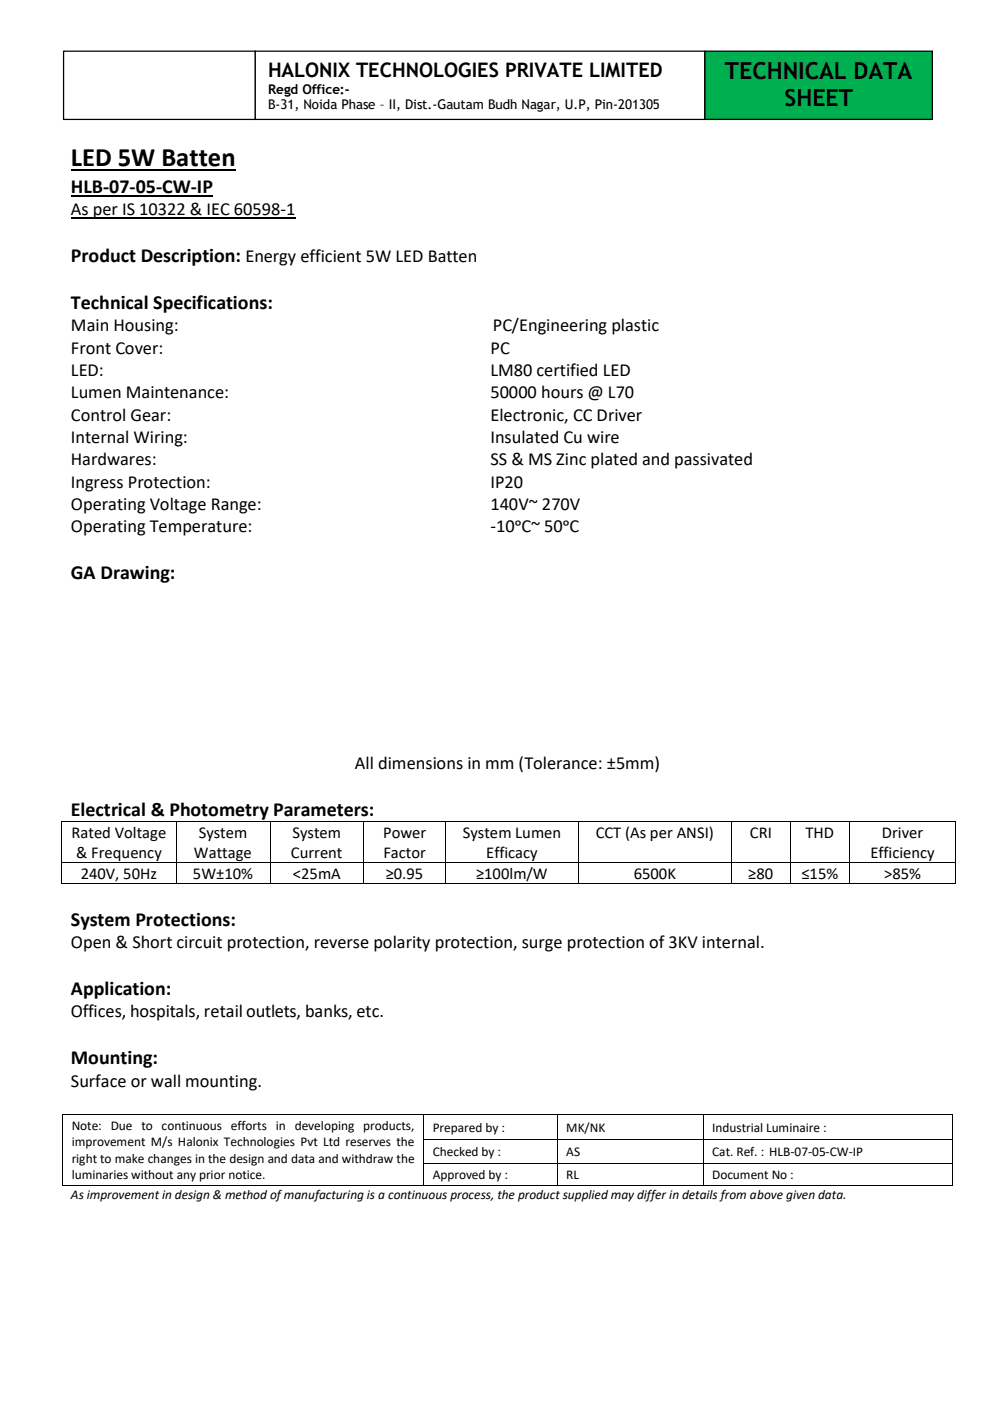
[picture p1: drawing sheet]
<svg xmlns="http://www.w3.org/2000/svg" width="210mm" height="297mm" viewBox="0 0 210 297" stroke-linecap="round" stroke-linejoin="round" font-family="sans-serif">
<defs><g id="words">
<text font-size="5.6" x="15" y="35.3">LED 5W Batten</text>
<g font-size="5">
<text x="153.7" y="16.7">TECHNICAL DATA</text>
<text x="166.3" y="22.4">SHEET</text>
</g>
<g font-size="4.2">
<text x="56.8" y="16.3">HALONIX TECHNOLOGIES PRIVATE LIMITED</text>
<text x="15" y="40.9">HLB-07-05-CW-IP</text>
<text x="15" y="55.5">Product Description: Energy efficient 5W LED Batten</text>
<text x="15" y="65.4">Technical Specifications:</text>
<text x="15" y="122.7">GA Drawing:</text>
<text x="15" y="172.9">Electrical &amp; Photometry Parameters:</text>
<text x="15" y="196.2">System Protections:</text>
<text x="15" y="210.8">Application:</text>
<text x="15" y="225.5">Mounting:</text>
</g>
<g font-size="3.9">
<text x="15" y="45.6">As per IS 10322 &amp; IEC 60598-1</text>
<text x="15" y="70.2">Main Housing:</text>
<text x="104.5" y="70.2">PC/Engineering plastic</text>
<text x="15" y="74.9">Front Cover:</text>
<text x="104" y="74.9">PC</text>
<text x="15" y="79.7">LED:</text>
<text x="104" y="79.7">LM80 certified LED</text>
<text x="15" y="84.4">Lumen Maintenance:</text>
<text x="15" y="89.2">Control Gear:</text>
<text x="104" y="84.4">50000 hours @ L70</text>
<text x="104" y="89.2">Electronic, CC Driver</text>
<text x="15" y="93.9">Internal Wiring:</text>
<text x="104" y="93.9">Insulated Cu wire</text>
<text x="15" y="98.6">Hardwares:</text>
<text x="104" y="98.6">SS &amp; MS Zinc plated and passivated</text>
<text x="15" y="103.4">Ingress Protection:</text>
<text x="104" y="103.4">IP20</text>
<text x="15" y="108.1">Operating Voltage Range:</text>
<text x="15" y="112.8">Operating Temperature:</text>
<text x="104" y="108.1">140V~ 270V</text>
<text x="104" y="112.8">-10ᵒC~ 50ᵒC</text>
<text x="75.2" y="163">All dimensions in mm (Tolerance: ±5mm)</text>
<text x="15" y="201">Open &amp; Short circuit protection, reverse polarity protection, surge protection of 3KV internal.</text>
<text x="15" y="215.6">Offices, hospitals, retail outlets, banks, etc.</text>
<text x="15" y="230.3">Surface or wall mounting.</text>
</g>
<g font-size="3.5">
<text x="15.2" y="177.5">Rated Voltage</text>
<text x="42.1" y="177.5">System</text>
<text x="62" y="177.5">System</text>
<text x="81.2" y="177.5">Power</text>
<text x="98.1" y="177.5">System Lumen</text>
<text x="126.3" y="177.5">CCT (As per ANSI)</text>
<text x="159" y="177.5">CRI</text>
<text x="170.8" y="177.5">THD</text>
<text x="186.9" y="177.5">Driver</text>
<text x="16.1" y="181.8">&amp; Frequency</text>
<text x="41.1" y="181.8">Wattage</text>
<text x="61.7" y="181.8">Current</text>
<text x="81.3" y="181.8">Factor</text>
<text x="103.1" y="181.8">Efficacy</text>
<text x="184.5" y="181.8">Efficiency</text>
<text x="17.1" y="186.3">240V, 50Hz</text>
<text x="40.9" y="186.3">5W±10%</text>
<text x="62.1" y="186.3">&lt;25mA</text>
<text x="81.8" y="186.3">≥0.95</text>
<text x="100.9" y="186.3">≥100lm/W</text>
<text x="134.3" y="186.3">6500K</text>
<text x="158.6" y="186.3">≥80</text>
<text x="169.9" y="186.3">≤15%</text>
<text x="187.4" y="186.3">&gt;85%</text>
</g>
<g font-size="2.8">
<text x="56.8" y="19.9">Regd Office:-</text>
<text x="56.8" y="23.2">B-31, Noida Phase – II, Dist.-Gautam Budh Nagar, U.P, Pin-201305</text>
<text x="15.2" y="239.5">Note: Due to continuous efforts in developing products,</text>
<text x="91.7" y="239.9">Prepared by :</text>
<text x="120" y="239.9">MK/NK</text>
<text x="151" y="239.9">Industrial Luminaire :</text>
<text x="15.2" y="243">improvement M/s Halonix Technologies Pvt Ltd reserves the</text>
<text x="91.7" y="245">Checked by :</text>
<text x="120" y="245">AS</text>
<text x="151" y="245">Cat. Ref. : HLB-07-05-CW-IP</text>
<text x="15.2" y="246.4">right to make changes in the design and data and withdraw the</text>
<text x="15.2" y="249.8">luminaries without any prior notice.</text>
<text x="91.7" y="249.8">Approved by :</text>
<text x="120" y="249.8">RL</text>
<text x="151" y="249.8">Document No :</text>
<text x="15" y="254">As improvement in design &amp; method of manufacturing is a continuous process, the product supplied may differ in details from above given data.</text>
</g>
</g></defs>
<path d="M15 36.1h35" fill="none" stroke="#000" stroke-width=".38"/>
<path d="M15 41.5h30.1" fill="none" stroke="#000" stroke-width=".3"/>
<path d="M15 46.2h47.6" fill="none" stroke="#000" stroke-width=".25"/>
<g fill="#000">
<path d="M13 174h.2v.2h-.2z" fill-rule="evenodd"/>
<path d="M13 174h.2v.2h-.2z" fill-rule="evenodd"/>
<path d="M37.3 174h.2v.2h-.2z" fill-rule="evenodd"/>
<path d="M57.2 174h.2v.2h-.2z" fill-rule="evenodd"/>
<path d="M77.1 174h.1v.2h-.1z" fill-rule="evenodd"/>
<path d="M94.4 174h.2v.2h-.2z" fill-rule="evenodd"/>
<path d="M122.5 174h.2v.2h-.2z" fill-rule="evenodd"/>
<path d="M155 174h.2v.2h-.2z" fill-rule="evenodd"/>
<path d="M167.5 174h.2v.2h-.2z" fill-rule="evenodd"/>
<path d="M180 174h.2v.2h-.2z" fill-rule="evenodd"/>
<path d="M202.5 174h.2v.2h-.2z" fill-rule="evenodd"/>
<path d="M202.5 174h.2v.2h-.2z" fill-rule="evenodd"/>
<path d="M13 182.8h.2v.1h-.2z" fill-rule="evenodd"/>
<path d="M13 187.3h.2v.1h-.2z" fill-rule="evenodd"/>
<path d="M13 187.3h.2v.1h-.2z" fill-rule="evenodd"/>
<path d="M37.3 182.8h.2v.1h-.2z" fill-rule="evenodd"/>
<path d="M37.3 187.3h.2v.1h-.2z" fill-rule="evenodd"/>
<path d="M57.2 182.8h.2v.1h-.2z" fill-rule="evenodd"/>
<path d="M57.2 187.3h.2v.1h-.2z" fill-rule="evenodd"/>
<path d="M77.1 182.8h.1v.1h-.1z" fill-rule="evenodd"/>
<path d="M77.1 187.3h.1v.1h-.1z" fill-rule="evenodd"/>
<path d="M94.4 182.8h.2v.1h-.2z" fill-rule="evenodd"/>
<path d="M94.4 187.3h.2v.1h-.2z" fill-rule="evenodd"/>
<path d="M122.5 182.8h.2v.1h-.2z" fill-rule="evenodd"/>
<path d="M122.5 187.3h.2v.1h-.2z" fill-rule="evenodd"/>
<path d="M155 182.8h.2v.1h-.2z" fill-rule="evenodd"/>
<path d="M155 187.3h.2v.1h-.2z" fill-rule="evenodd"/>
<path d="M167.5 182.8h.2v.1h-.2z" fill-rule="evenodd"/>
<path d="M167.5 187.3h.2v.1h-.2z" fill-rule="evenodd"/>
<path d="M180 182.8h.2v.1h-.2z" fill-rule="evenodd"/>
<path d="M180 187.3h.2v.1h-.2z" fill-rule="evenodd"/>
<path d="M202.5 182.8h.2v.1h-.2z" fill-rule="evenodd"/>
<path d="M202.5 187.3h.2v.1h-.2z" fill-rule="evenodd"/>
<path d="M202.5 187.3h.2v.1h-.2z" fill-rule="evenodd"/>
<path d="M13.2 236.1h.2v.2h-.2z" fill-rule="evenodd"/>
<path d="M13.2 236.1h.2v.2h-.2z" fill-rule="evenodd"/>
<path d="M89.7 236.1h.2v.2h-.2z" fill-rule="evenodd"/>
<path d="M118.1 236.1h.2v.2h-.2z" fill-rule="evenodd"/>
<path d="M149 236.1h.1v.2h-.1z" fill-rule="evenodd"/>
<path d="M201.8 236.1h.1v.2h-.1z" fill-rule="evenodd"/>
<path d="M201.8 236.1h.1v.2h-.1z" fill-rule="evenodd"/>
<path d="M13.2 241.5h.2v.2h-.2z" fill-rule="evenodd"/>
<path d="M13.2 246.5h.2v.1h-.2z" fill-rule="evenodd"/>
<path d="M13.2 251.2h.2v.2h-.2z" fill-rule="evenodd"/>
<path d="M13.2 251.2h.2v.2h-.2z" fill-rule="evenodd"/>
<path d="M89.7 241.5h.2v.2h-.2z" fill-rule="evenodd"/>
<path d="M89.7 246.5h.2v.1h-.2z" fill-rule="evenodd"/>
<path d="M89.7 251.2h.2v.2h-.2z" fill-rule="evenodd"/>
<path d="M118.1 241.5h.2v.2h-.2z" fill-rule="evenodd"/>
<path d="M118.1 246.5h.2v.1h-.2z" fill-rule="evenodd"/>
<path d="M118.1 251.2h.2v.2h-.2z" fill-rule="evenodd"/>
<path d="M149 241.5h.1v.2h-.1z" fill-rule="evenodd"/>
<path d="M149 246.5h.1v.1h-.1z" fill-rule="evenodd"/>
<path d="M149 251.2h.1v.2h-.1z" fill-rule="evenodd"/>
<path d="M201.8 241.5h.1v.2h-.1z" fill-rule="evenodd"/>
<path d="M201.8 246.5h.1v.1h-.1z" fill-rule="evenodd"/>
<path d="M201.8 251.2h.1v.2h-.1z" fill-rule="evenodd"/>
<path d="M201.8 251.2h.1v.2h-.1z" fill-rule="evenodd"/>
</g>
<g fill="none" stroke="#000" stroke-width=".21">
<path d="M13.1 174.2v8.6M13.2 174.1h24.1M37.4 174.2v8.6M37.5 174.1h19.7M57.3 174.2v8.6M57.4 174.1h19.7M77.1 174.2v8.6M77.2 174.1h17.2M94.5 174.2v8.6M94.6 174.1h27.9M122.6 174.2v8.6M122.7 174.1h32.3"/>
<path d="M155.1 174.2v8.6M155.2 174.1h12.3M167.6 174.2v8.6M167.7 174.1h12.3M180.1 174.2v8.6M180.2 174.1h22.3M202.6 174.2v8.6M13.1 182.9v4.4M13.2 182.9h24.1M13.2 187.3h24.1M37.4 182.9v4.4M37.5 182.9h19.7"/>
<path d="M37.5 187.3h19.7M57.3 182.9v4.4M57.4 182.9h19.7M57.4 187.3h19.7M77.1 182.9v4.4M77.2 182.9h17.2M77.2 187.3h17.2M94.5 182.9v4.4M94.6 182.9h27.9M94.6 187.3h27.9M122.6 182.9v4.4M122.7 182.9h32.3"/>
<path d="M122.7 187.3h32.3M155.1 182.9v4.4M155.2 182.9h12.3M155.2 187.3h12.3M167.6 182.9v4.4M167.7 182.9h12.3M167.7 187.3h12.3M180.1 182.9v4.4M180.2 182.9h22.3M180.2 187.3h22.3M202.6 182.9v4.4M13.3 236.3v5.2"/>
<path d="M13.4 236.2h76.3M89.8 236.3v5.2M89.9 236.2h28.2M118.2 236.3v5.2M118.3 236.2h30.7M149 236.3v5.2M149.1 236.2h52.7M201.8 236.3v5.2M13.3 241.7v4.8M13.3 246.6v4.6M13.4 251.3h76.3M89.8 241.7v4.8"/>
<path d="M89.8 246.6v4.6M89.9 241.6h28.2M89.9 246.5h28.2M89.9 251.3h28.2M118.2 241.7v4.8M118.2 246.6v4.6M118.3 241.6h30.7M118.3 246.5h30.7M118.3 251.3h30.7M149 241.7v4.8M149 246.6v4.6M149.1 241.6h52.7"/>
<path d="M149.1 246.5h52.7M149.1 251.3h52.7M201.8 241.7v4.8M201.8 246.6v4.6"/>
</g>
<path d="M149.4 10.8h48.2v14.5h-48.2z" fill-rule="evenodd" fill="#00b050"/>
<path d="M149.4 10.8h48.2v14.5h-48.2z" fill="none" stroke="#000" stroke-width=".26"/>
<path d="M13.5 10.8h40.6v14.5h-40.6z" fill-rule="evenodd" fill="#fff"/>
<path d="M13.5 10.8h40.6v14.5h-40.6z" fill="none" stroke="#000" stroke-width=".26"/>
<path d="M54.1 10.8h95.3v14.5h-95.3z" fill-rule="evenodd" fill="#fff"/>
<path d="M54.1 10.8h95.3v14.5h-95.3z" fill="none" stroke="#000" stroke-width=".26"/>
<use href="#words"/>
</svg>
